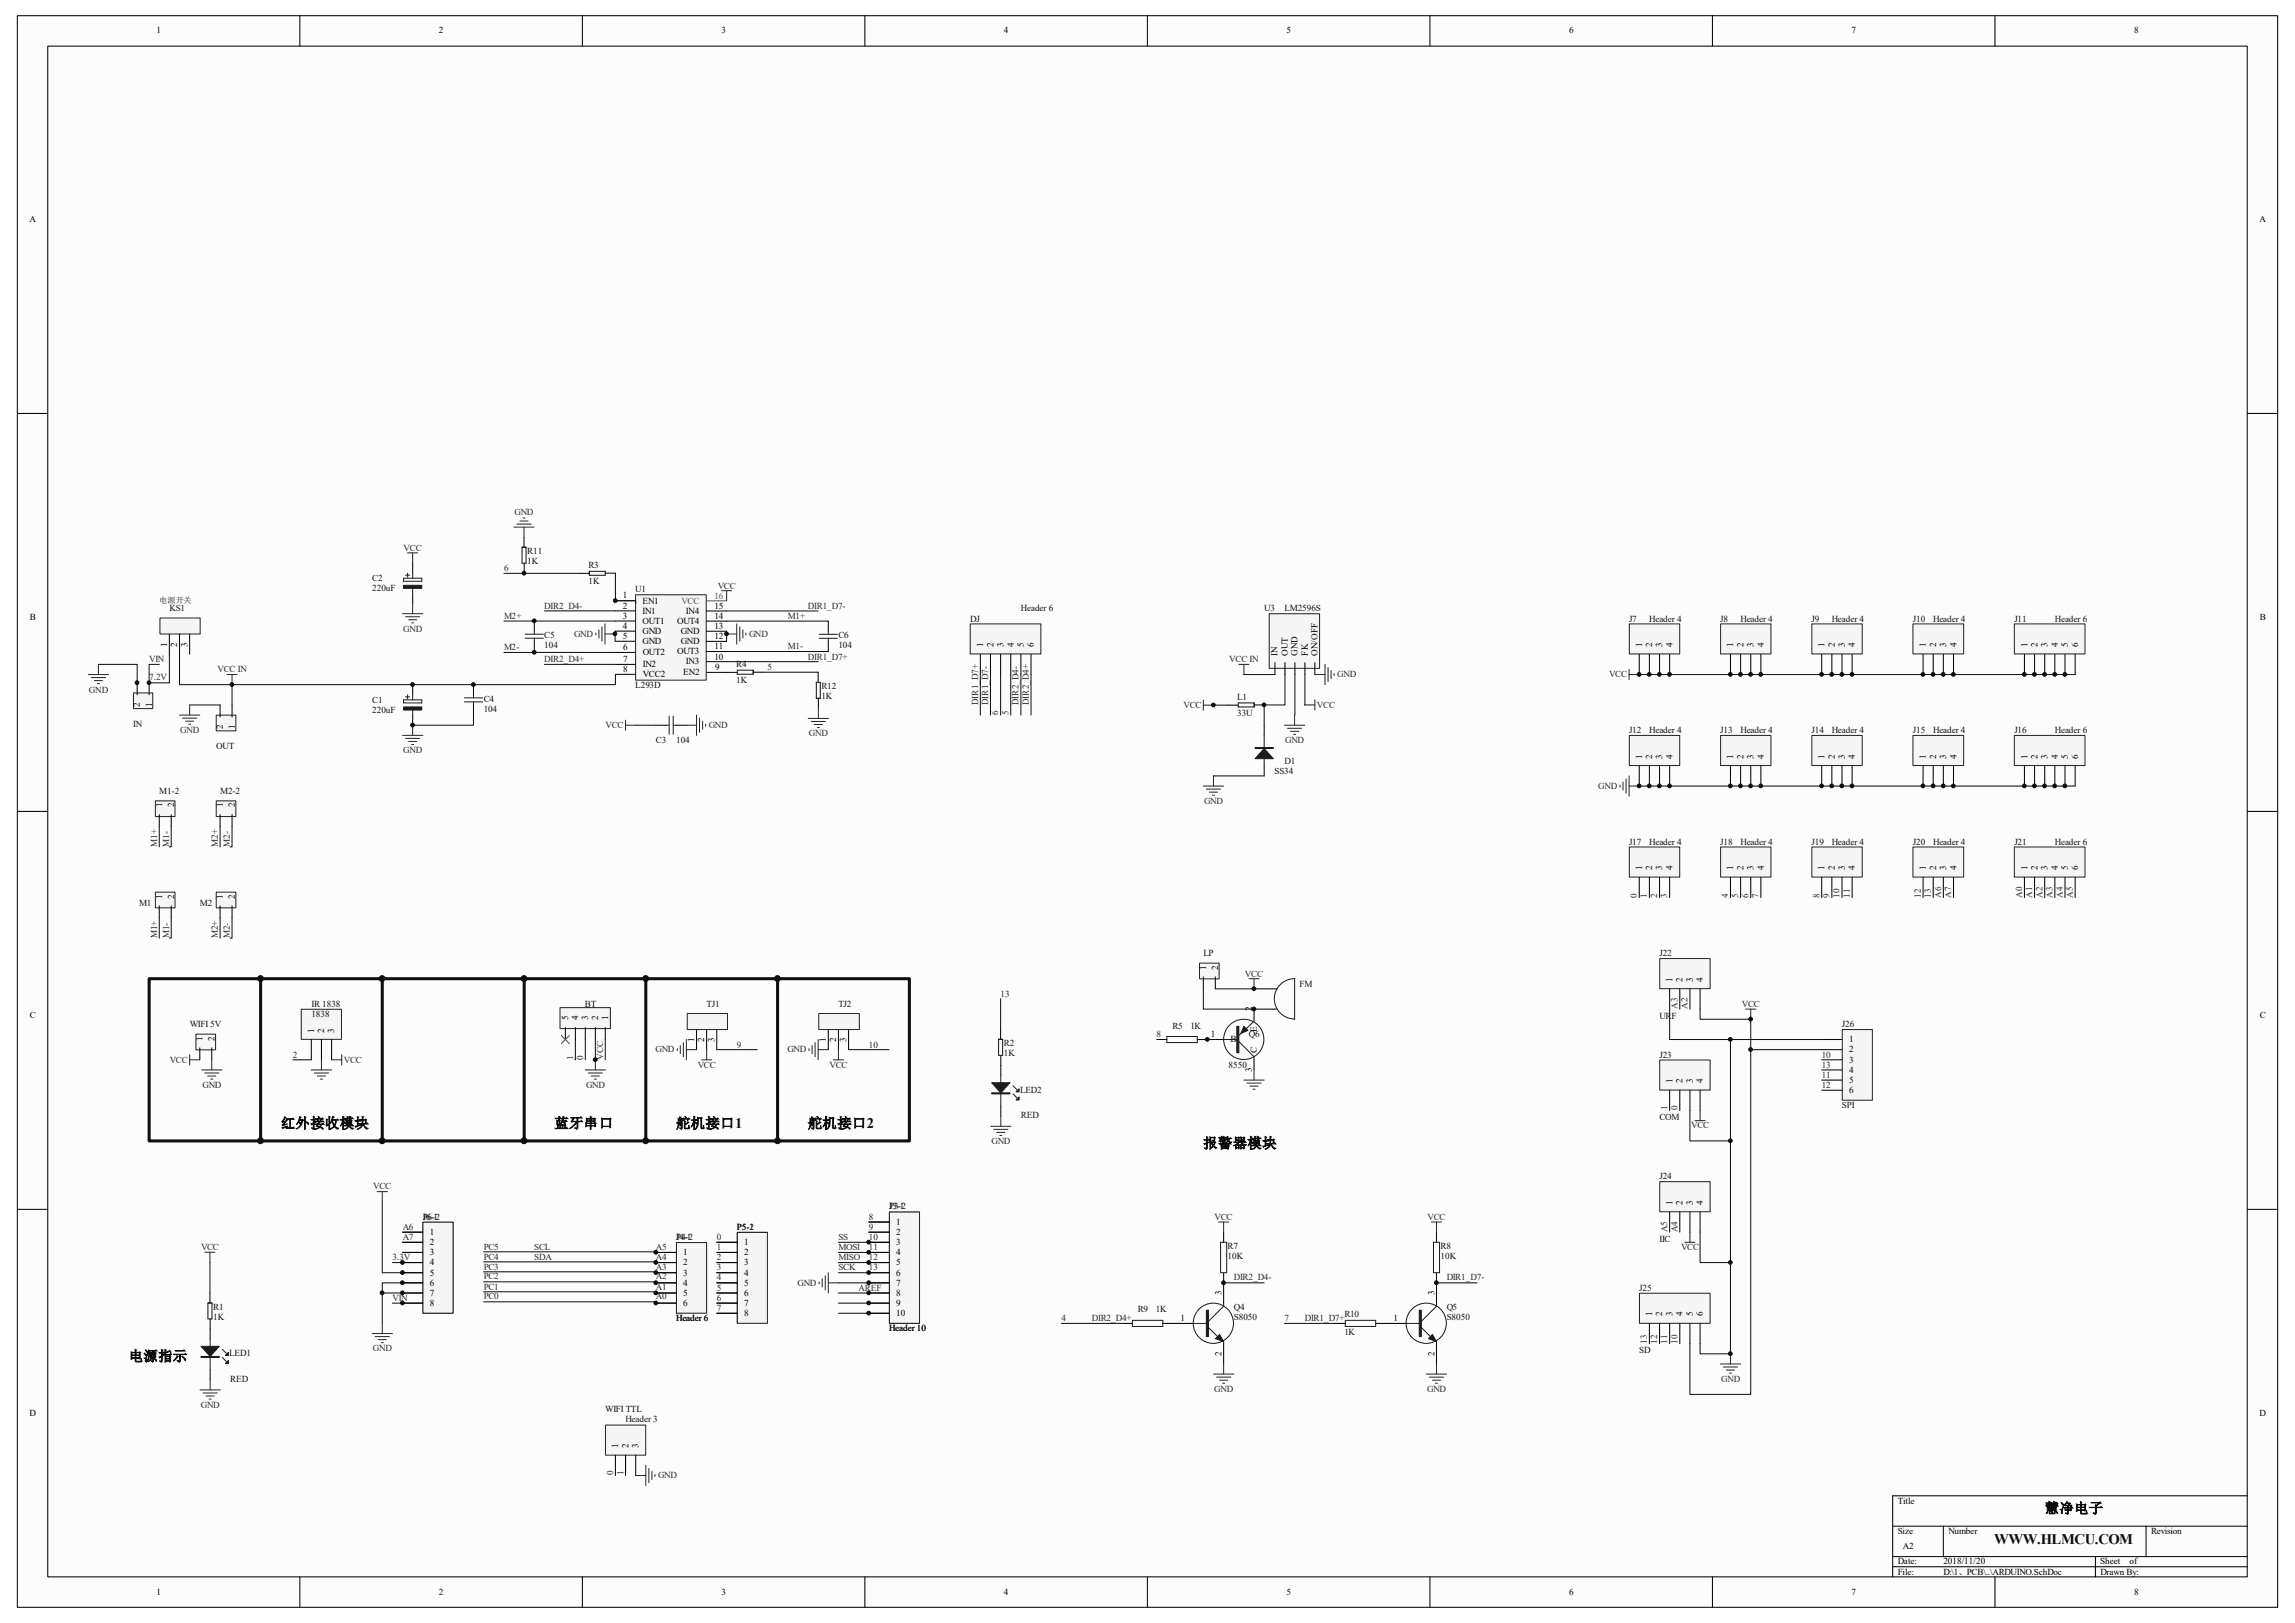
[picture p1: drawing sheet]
<svg xmlns="http://www.w3.org/2000/svg" width="297mm" height="210mm" viewBox="0 0 297 210" stroke-linecap="round" stroke-linejoin="round" font-family="sans-serif">
<defs><g id="words">
<text font-size="1.9" fill="#0e0e0e" x="258.1" y="199.7">WWW.HLMCU.COM</text>
<g font-size="1.8" fill="#0e0e0e">
<text x="36.4" y="146">红外接收模块</text>
<text x="71.8" y="146">蓝牙串口</text>
<text x="87.5" y="146">舵机接口1</text>
<text x="104.6" y="146">舵机接口2</text>
<text x="155.7" y="148.5">报警器模块</text>
<text x="16.7" y="176.1">电源指示</text>
<text x="264.6" y="195.8">慧净电子</text>
</g>
<g font-size="1.2">
<text x="20.2" y="4.3">1</text>
<text x="56.8" y="4.3">2</text>
<text x="93.4" y="4.3">3</text>
<text x="129.9" y="4.3">4</text>
<text x="166.5" y="4.3">5</text>
<text x="203.1" y="4.3">6</text>
<text x="239.6" y="4.3">7</text>
<text x="276.2" y="4.3">8</text>
<text x="3.8" y="28.8">A</text>
<text x="292.4" y="28.8">A</text>
<text x="80.6" y="77.4">1</text>
<text x="3.9" y="80.3">B</text>
<text x="21.6" y="83.7" transform="rotate(-90 21.6 83.7)">1</text>
<text x="22.9" y="83.7" transform="rotate(-90 22.9 83.7)">2</text>
<text x="24.3" y="83.7" transform="rotate(-90 24.3 83.7)">3</text>
<text x="80.6" y="80.1">3</text>
<text x="80.6" y="82.7">5</text>
<text x="80.6" y="81.4">4</text>
<text x="80.6" y="78.7">2</text>
<text x="83.1" y="78.1">EN1</text>
<text x="83.1" y="80.7">OUT1</text>
<text x="83.1" y="83.4">GND</text>
<text x="83.1" y="82">GND</text>
<text x="83.1" y="79.4">IN1</text>
<text x="87.6" y="80.7">OUT4</text>
<text x="88.1" y="83.4">GND</text>
<text x="88.1" y="82">GND</text>
<text x="88.8" y="79.4">IN4</text>
<text x="92.5" y="82.7">12</text>
<text x="92.5" y="81.4">13</text>
<text x="92.5" y="78.8">15</text>
<text x="92.5" y="80.1">14</text>
<text x="127.3" y="83.7" transform="rotate(-90 127.3 83.7)">1</text>
<text x="128.6" y="83.7" transform="rotate(-90 128.6 83.7)">2</text>
<text x="129.9" y="83.7" transform="rotate(-90 129.9 83.7)">3</text>
<text x="131.2" y="83.7" transform="rotate(-90 131.2 83.7)">4</text>
<text x="132.5" y="83.7" transform="rotate(-90 132.5 83.7)">5</text>
<text x="133.8" y="83.7" transform="rotate(-90 133.8 83.7)">6</text>
<text x="212.5" y="83.7" transform="rotate(-90 212.5 83.7)">1</text>
<text x="213.8" y="83.7" transform="rotate(-90 213.8 83.7)">2</text>
<text x="215.1" y="83.7" transform="rotate(-90 215.1 83.7)">3</text>
<text x="216.4" y="83.7" transform="rotate(-90 216.4 83.7)">4</text>
<text x="224.3" y="83.7" transform="rotate(-90 224.3 83.7)">1</text>
<text x="225.6" y="83.7" transform="rotate(-90 225.6 83.7)">2</text>
<text x="226.9" y="83.7" transform="rotate(-90 226.9 83.7)">3</text>
<text x="228.3" y="83.7" transform="rotate(-90 228.3 83.7)">4</text>
<text x="236.1" y="83.7" transform="rotate(-90 236.1 83.7)">1</text>
<text x="237.4" y="83.7" transform="rotate(-90 237.4 83.7)">2</text>
<text x="238.8" y="83.7" transform="rotate(-90 238.8 83.7)">3</text>
<text x="240.1" y="83.7" transform="rotate(-90 240.1 83.7)">4</text>
<text x="249.3" y="83.7" transform="rotate(-90 249.3 83.7)">1</text>
<text x="250.6" y="83.7" transform="rotate(-90 250.6 83.7)">2</text>
<text x="251.9" y="83.7" transform="rotate(-90 251.9 83.7)">3</text>
<text x="253.2" y="83.7" transform="rotate(-90 253.2 83.7)">4</text>
<text x="262.4" y="83.7" transform="rotate(-90 262.4 83.7)">1</text>
<text x="263.7" y="83.7" transform="rotate(-90 263.7 83.7)">2</text>
<text x="265" y="83.7" transform="rotate(-90 265 83.7)">3</text>
<text x="266.3" y="83.7" transform="rotate(-90 266.3 83.7)">4</text>
<text x="267.6" y="83.7" transform="rotate(-90 267.6 83.7)">5</text>
<text x="268.9" y="83.7" transform="rotate(-90 268.9 83.7)">6</text>
<text x="292.4" y="80.3">B</text>
<text x="80.6" y="84.1">6</text>
<text x="80.6" y="87">8</text>
<text x="80.6" y="85.7">7</text>
<text x="83.2" y="84.8">OUT2</text>
<text x="83.2" y="87.6">VCC2</text>
<text x="83.2" y="86.3">IN2</text>
<text x="87.6" y="84.7">OUT3</text>
<text x="88.4" y="87.4">EN2</text>
<text x="88.8" y="86">IN3</text>
<text x="92.5" y="84">11</text>
<text x="92.5" y="85.3">10</text>
<text x="92.5" y="86.7">9</text>
<text x="165.3" y="84.8" transform="rotate(-90 165.3 84.8)">IN</text>
<text x="166.7" y="84.8" transform="rotate(-90 166.7 84.8)">OUT</text>
<text x="167.9" y="84.8" transform="rotate(-90 167.9 84.8)">GND</text>
<text x="169.2" y="84.8" transform="rotate(-90 169.2 84.8)">FK</text>
<text x="170.5" y="84.8" transform="rotate(-90 170.5 84.8)">ON/OFF</text>
<text x="18.1" y="91.4" transform="rotate(-90 18.1 91.4)">2</text>
<text x="19.7" y="91.4" transform="rotate(-90 19.7 91.4)">1</text>
<text x="28.8" y="94.3" transform="rotate(-90 28.8 94.3)">2</text>
<text x="30.4" y="94.3" transform="rotate(-90 30.4 94.3)">1</text>
<text x="212.5" y="98.2" transform="rotate(-90 212.5 98.2)">1</text>
<text x="213.8" y="98.2" transform="rotate(-90 213.8 98.2)">2</text>
<text x="215.1" y="98.2" transform="rotate(-90 215.1 98.2)">3</text>
<text x="216.4" y="98.2" transform="rotate(-90 216.4 98.2)">4</text>
<text x="224.3" y="98.2" transform="rotate(-90 224.3 98.2)">1</text>
<text x="225.6" y="98.2" transform="rotate(-90 225.6 98.2)">2</text>
<text x="226.9" y="98.2" transform="rotate(-90 226.9 98.2)">3</text>
<text x="228.3" y="98.2" transform="rotate(-90 228.3 98.2)">4</text>
<text x="236.1" y="98.2" transform="rotate(-90 236.1 98.2)">1</text>
<text x="237.4" y="98.2" transform="rotate(-90 237.4 98.2)">2</text>
<text x="238.8" y="98.2" transform="rotate(-90 238.8 98.2)">3</text>
<text x="240.1" y="98.2" transform="rotate(-90 240.1 98.2)">4</text>
<text x="249.3" y="98.2" transform="rotate(-90 249.3 98.2)">1</text>
<text x="250.6" y="98.2" transform="rotate(-90 250.6 98.2)">2</text>
<text x="251.9" y="98.2" transform="rotate(-90 251.9 98.2)">3</text>
<text x="253.2" y="98.2" transform="rotate(-90 253.2 98.2)">4</text>
<text x="262.4" y="98.2" transform="rotate(-90 262.4 98.2)">1</text>
<text x="263.7" y="98.2" transform="rotate(-90 263.7 98.2)">2</text>
<text x="265" y="98.2" transform="rotate(-90 265 98.2)">3</text>
<text x="266.3" y="98.2" transform="rotate(-90 266.3 98.2)">4</text>
<text x="267.6" y="98.2" transform="rotate(-90 267.6 98.2)">5</text>
<text x="268.9" y="98.2" transform="rotate(-90 268.9 98.2)">6</text>
<text x="21" y="104.5" transform="rotate(-90 21 104.5)">1</text>
<text x="22.5" y="104.5" transform="rotate(-90 22.5 104.5)">2</text>
<text x="28.8" y="104.5" transform="rotate(-90 28.8 104.5)">1</text>
<text x="30.4" y="104.5" transform="rotate(-90 30.4 104.5)">2</text>
<text x="212.5" y="112.6" transform="rotate(-90 212.5 112.6)">1</text>
<text x="213.8" y="112.6" transform="rotate(-90 213.8 112.6)">2</text>
<text x="215.1" y="112.6" transform="rotate(-90 215.1 112.6)">3</text>
<text x="216.4" y="112.6" transform="rotate(-90 216.4 112.6)">4</text>
<text x="224.3" y="112.6" transform="rotate(-90 224.3 112.6)">1</text>
<text x="225.6" y="112.6" transform="rotate(-90 225.6 112.6)">2</text>
<text x="226.9" y="112.6" transform="rotate(-90 226.9 112.6)">3</text>
<text x="228.3" y="112.6" transform="rotate(-90 228.3 112.6)">4</text>
<text x="236.1" y="112.6" transform="rotate(-90 236.1 112.6)">1</text>
<text x="237.4" y="112.6" transform="rotate(-90 237.4 112.6)">2</text>
<text x="238.8" y="112.6" transform="rotate(-90 238.8 112.6)">3</text>
<text x="240.1" y="112.6" transform="rotate(-90 240.1 112.6)">4</text>
<text x="249.3" y="112.6" transform="rotate(-90 249.3 112.6)">1</text>
<text x="250.6" y="112.6" transform="rotate(-90 250.6 112.6)">2</text>
<text x="251.9" y="112.6" transform="rotate(-90 251.9 112.6)">3</text>
<text x="253.2" y="112.6" transform="rotate(-90 253.2 112.6)">4</text>
<text x="262.4" y="112.6" transform="rotate(-90 262.4 112.6)">1</text>
<text x="263.7" y="112.6" transform="rotate(-90 263.7 112.6)">2</text>
<text x="265" y="112.6" transform="rotate(-90 265 112.6)">3</text>
<text x="266.3" y="112.6" transform="rotate(-90 266.3 112.6)">4</text>
<text x="267.6" y="112.6" transform="rotate(-90 267.6 112.6)">5</text>
<text x="268.9" y="112.6" transform="rotate(-90 268.9 112.6)">6</text>
<text x="21" y="116.3" transform="rotate(-90 21 116.3)">1</text>
<text x="22.5" y="116.3" transform="rotate(-90 22.5 116.3)">2</text>
<text x="28.8" y="116.3" transform="rotate(-90 28.8 116.3)">1</text>
<text x="30.4" y="116.3" transform="rotate(-90 30.4 116.3)">2</text>
<text x="156.1" y="125.5" transform="rotate(-90 156.1 125.5)">1</text>
<text x="157.6" y="125.5" transform="rotate(-90 157.6 125.5)">2</text>
<text x="3.9" y="131.7">C</text>
<text x="162" y="130.9" transform="rotate(-90 162 130.9)">2</text>
<text x="216.4" y="127" transform="rotate(-90 216.4 127)">1</text>
<text x="217.8" y="127" transform="rotate(-90 217.8 127)">2</text>
<text x="219.1" y="127" transform="rotate(-90 219.1 127)">3</text>
<text x="220.4" y="127" transform="rotate(-90 220.4 127)">4</text>
<text x="292.4" y="131.7">C</text>
<text x="26.2" y="134.7" transform="rotate(-90 26.2 134.7)">1</text>
<text x="27.8" y="134.7" transform="rotate(-90 27.8 134.7)">2</text>
<text x="40.6" y="133.6" transform="rotate(-90 40.6 133.6)">1</text>
<text x="42" y="133.6" transform="rotate(-90 42 133.6)">2</text>
<text x="43.3" y="133.6" transform="rotate(-90 43.3 133.6)">3</text>
<text x="73.5" y="132" transform="rotate(-90 73.5 132)">5</text>
<text x="74.8" y="132" transform="rotate(-90 74.8 132)">4</text>
<text x="76.1" y="132" transform="rotate(-90 76.1 132)">3</text>
<text x="77.4" y="132" transform="rotate(-90 77.4 132)">2</text>
<text x="78.7" y="132" transform="rotate(-90 78.7 132)">1</text>
<text x="89.8" y="134.9" transform="rotate(-90 89.8 134.9)">1</text>
<text x="91.1" y="134.9" transform="rotate(-90 91.1 134.9)">2</text>
<text x="92.5" y="134.9" transform="rotate(-90 92.5 134.9)">3</text>
<text x="106.9" y="134.9" transform="rotate(-90 106.9 134.9)">1</text>
<text x="108.2" y="134.9" transform="rotate(-90 108.2 134.9)">2</text>
<text x="109.5" y="134.9" transform="rotate(-90 109.5 134.9)">3</text>
<text x="156.7" y="134.2">1</text>
<text x="159.3" y="134.9">B</text>
<text x="162.6" y="136.2" transform="rotate(-90 162.6 136.2)">C</text>
<text x="162.6" y="133.5" transform="rotate(-90 162.6 133.5)">E</text>
<text x="239.3" y="134.9">1</text>
<text x="239.3" y="136.2">2</text>
<text x="239.3" y="137.5">3</text>
<text x="162" y="138.8" transform="rotate(-90 162 138.8)">3</text>
<text x="216.4" y="140.2" transform="rotate(-90 216.4 140.2)">1</text>
<text x="217.8" y="140.2" transform="rotate(-90 217.8 140.2)">2</text>
<text x="219.1" y="140.2" transform="rotate(-90 219.1 140.2)">3</text>
<text x="220.4" y="140.2" transform="rotate(-90 220.4 140.2)">4</text>
<text x="239.3" y="138.8">4</text>
<text x="239.3" y="140.1">5</text>
<text x="239.3" y="141.4">6</text>
<text x="216.4" y="155.9" transform="rotate(-90 216.4 155.9)">1</text>
<text x="217.8" y="155.9" transform="rotate(-90 217.8 155.9)">2</text>
<text x="219.1" y="155.9" transform="rotate(-90 219.1 155.9)">3</text>
<text x="220.4" y="155.9" transform="rotate(-90 220.4 155.9)">4</text>
<text x="55.6" y="159.8">1</text>
<text x="55.6" y="161.1">2</text>
<text x="96.3" y="161.1">1</text>
<text x="116" y="158.5">1</text>
<text x="116" y="159.8">2</text>
<text x="116" y="161.1">3</text>
<text x="55.6" y="162.4">3</text>
<text x="55.6" y="163.7">4</text>
<text x="55.6" y="165.1">5</text>
<text x="55.6" y="166.4">6</text>
<text x="55.6" y="167.7">7</text>
<text x="88.4" y="162.4">1</text>
<text x="88.4" y="163.7">2</text>
<text x="88.4" y="165.1">3</text>
<text x="88.4" y="166.4">4</text>
<text x="88.4" y="167.7">5</text>
<text x="96.3" y="162.4">2</text>
<text x="96.3" y="163.7">3</text>
<text x="96.3" y="165.1">4</text>
<text x="96.3" y="166.4">5</text>
<text x="96.3" y="167.7">6</text>
<text x="116" y="162.4">4</text>
<text x="116" y="163.7">5</text>
<text x="116" y="165.1">6</text>
<text x="116" y="166.4">7</text>
<text x="116" y="167.7">8</text>
<text x="158.1" y="167.6" transform="rotate(-90 158.1 167.6)">3</text>
<text x="185.6" y="167.6" transform="rotate(-90 185.6 167.6)">3</text>
<text x="55.6" y="169">8</text>
<text x="88.4" y="169">6</text>
<text x="96.3" y="169">7</text>
<text x="96.3" y="170.3">8</text>
<text x="116" y="169">9</text>
<text x="116" y="170.3">10</text>
<text x="152.8" y="170.9">1</text>
<text x="180.3" y="170.9">1</text>
<text x="213.8" y="170.4" transform="rotate(-90 213.8 170.4)">1</text>
<text x="215.1" y="170.4" transform="rotate(-90 215.1 170.4)">2</text>
<text x="216.4" y="170.4" transform="rotate(-90 216.4 170.4)">3</text>
<text x="217.8" y="170.4" transform="rotate(-90 217.8 170.4)">4</text>
<text x="219.1" y="170.4" transform="rotate(-90 219.1 170.4)">5</text>
<text x="220.4" y="170.4" transform="rotate(-90 220.4 170.4)">6</text>
<text x="158.1" y="175.5" transform="rotate(-90 158.1 175.5)">2</text>
<text x="185.6" y="175.5" transform="rotate(-90 185.6 175.5)">2</text>
<text x="3.8" y="183.3">D</text>
<text x="292.4" y="183.3">D</text>
<text x="80" y="187.4" transform="rotate(-90 80 187.4)">1</text>
<text x="81.3" y="187.4" transform="rotate(-90 81.3 187.4)">2</text>
<text x="82.6" y="187.4" transform="rotate(-90 82.6 187.4)">3</text>
<text x="245.6" y="194.6">Title</text>
<text x="245.6" y="198.5">Size</text>
<text x="245.6" y="202.4">Date:</text>
<text x="245.6" y="203.8">File:</text>
<text x="246.3" y="200.5">A2</text>
<text x="251.5" y="202.4">2018/11/20</text>
<text x="251.5" y="203.8">D:\1、PCB\..\ARDUINO.SchDoc</text>
<text x="252.2" y="198.5">Number</text>
<text x="271.8" y="202.4">Sheet</text>
<text x="271.8" y="203.8">Drawn By:</text>
<text x="275.6" y="202.4">of</text>
<text x="278.4" y="198.5">Revision</text>
<text x="20.2" y="206.4">1</text>
<text x="56.8" y="206.4">2</text>
<text x="93.4" y="206.4">3</text>
<text x="129.9" y="206.4">4</text>
<text x="166.5" y="206.4">5</text>
<text x="203.1" y="206.4">6</text>
<text x="239.6" y="206.4">7</text>
<text x="276.2" y="206.4">8</text>
</g>
<g font-size="1.2" fill="#262626">
<text x="52.2" y="71.2">VCC</text>
<text x="66.6" y="66.6">GND</text>
<text x="65.2" y="73.9">6</text>
<text x="92.9" y="76.2">VCC</text>
<text x="52.2" y="81.7">GND</text>
<text x="65.2" y="80.1">M2+</text>
<text x="70.4" y="78.7">DIR2_D4-</text>
<text x="74.3" y="82.4">GND</text>
<text x="96.9" y="82.4">GND</text>
<text x="101.9" y="80.1">M1+</text>
<text x="104.6" y="78.8">DIR1_D7-</text>
<text x="11.5" y="89.6">GND</text>
<text x="19.3" y="88.1">7.2V</text>
<text x="19.3" y="85.7">VIN</text>
<text x="28.2" y="87">VCC IN</text>
<text x="65.2" y="84.1">M2-</text>
<text x="70.4" y="85.7">DIR2_D4+</text>
<text x="99.3" y="86.7">5</text>
<text x="101.9" y="84">M1-</text>
<text x="104.6" y="85.3">DIR1_D7+</text>
<text x="159.1" y="85.7">VCC IN</text>
<text x="173.1" y="87.6">GND</text>
<text x="208.2" y="87.6">VCC</text>
<text x="23.3" y="94.9">GND</text>
<text x="78.4" y="94.2">VCC</text>
<text x="91.7" y="94.2">GND</text>
<text x="104.7" y="95.3">GND</text>
<text x="126.6" y="91.2" transform="rotate(-90 126.6 91.2)">DIR1_D7+</text>
<text x="127.9" y="91.2" transform="rotate(-90 127.9 91.2)">DIR1_D7-</text>
<text x="129.2" y="92.5" transform="rotate(-90 129.2 92.5)">6</text>
<text x="130.5" y="92.5" transform="rotate(-90 130.5 92.5)">5</text>
<text x="131.8" y="91.2" transform="rotate(-90 131.8 91.2)">DIR2_D4-</text>
<text x="133.1" y="91.2" transform="rotate(-90 133.1 91.2)">DIR2_D4+</text>
<text x="153.2" y="91.6">VCC</text>
<text x="170.4" y="91.6">VCC</text>
<text x="52.2" y="97.5">GND</text>
<text x="166.3" y="96.2">GND</text>
<text x="155.8" y="104.1">GND</text>
<text x="206.8" y="102.1">GND</text>
<text x="20.3" y="109.6" transform="rotate(-90 20.3 109.6)">M1+</text>
<text x="21.9" y="109.6" transform="rotate(-90 21.9 109.6)">M1-</text>
<text x="28.2" y="109.6" transform="rotate(-90 28.2 109.6)">M2+</text>
<text x="29.8" y="109.6" transform="rotate(-90 29.8 109.6)">M2-</text>
<text x="211.8" y="116.2" transform="rotate(-90 211.8 116.2)">0</text>
<text x="213.1" y="116.2" transform="rotate(-90 213.1 116.2)">1</text>
<text x="214.5" y="116.2" transform="rotate(-90 214.5 116.2)">2</text>
<text x="215.8" y="116.2" transform="rotate(-90 215.8 116.2)">3</text>
<text x="223.6" y="116.2" transform="rotate(-90 223.6 116.2)">4</text>
<text x="225" y="116.2" transform="rotate(-90 225 116.2)">5</text>
<text x="226.3" y="116.2" transform="rotate(-90 226.3 116.2)">6</text>
<text x="227.6" y="116.2" transform="rotate(-90 227.6 116.2)">7</text>
<text x="235.5" y="116.2" transform="rotate(-90 235.5 116.2)">8</text>
<text x="236.8" y="116.2" transform="rotate(-90 236.8 116.2)">9</text>
<text x="238.1" y="116.2" transform="rotate(-90 238.1 116.2)">10</text>
<text x="239.4" y="116.2" transform="rotate(-90 239.4 116.2)">11</text>
<text x="248.6" y="116.2" transform="rotate(-90 248.6 116.2)">12</text>
<text x="249.9" y="116.2" transform="rotate(-90 249.9 116.2)">13</text>
<text x="251.2" y="116.2" transform="rotate(-90 251.2 116.2)">A6</text>
<text x="252.5" y="116.2" transform="rotate(-90 252.5 116.2)">A7</text>
<text x="261.7" y="116.2" transform="rotate(-90 261.7 116.2)">A0</text>
<text x="263" y="116.2" transform="rotate(-90 263 116.2)">A1</text>
<text x="264.3" y="116.2" transform="rotate(-90 264.3 116.2)">A2</text>
<text x="265.6" y="116.2" transform="rotate(-90 265.6 116.2)">A3</text>
<text x="266.9" y="116.2" transform="rotate(-90 266.9 116.2)">A4</text>
<text x="268.3" y="116.2" transform="rotate(-90 268.3 116.2)">A5</text>
<text x="20.3" y="121.4" transform="rotate(-90 20.3 121.4)">M1+</text>
<text x="21.9" y="121.4" transform="rotate(-90 21.9 121.4)">M1-</text>
<text x="28.2" y="121.4" transform="rotate(-90 28.2 121.4)">M2+</text>
<text x="29.8" y="121.4" transform="rotate(-90 29.8 121.4)">M2-</text>
<text x="129.5" y="128.9">13</text>
<text x="161.1" y="126.4">VCC</text>
<text x="217.1" y="130.6" transform="rotate(-90 217.1 130.6)">A3</text>
<text x="218.4" y="130.6" transform="rotate(-90 218.4 130.6)">A2</text>
<text x="225.4" y="130.3">VCC</text>
<text x="22" y="137.5">VCC</text>
<text x="37.9" y="136.9">2</text>
<text x="44.5" y="137.5">VCC</text>
<text x="74.2" y="137.2" transform="rotate(-90 74.2 137.2)">1</text>
<text x="75.5" y="137.2" transform="rotate(-90 75.5 137.2)">0</text>
<text x="78.1" y="137.2" transform="rotate(-90 78.1 137.2)">VCC</text>
<text x="84.8" y="136.2">GND</text>
<text x="95.4" y="135.6">9</text>
<text x="101.9" y="136.2">GND</text>
<text x="112.4" y="135.6">10</text>
<text x="149.7" y="134.2">8</text>
<text x="235.8" y="136.9">10</text>
<text x="26.2" y="140.8">GND</text>
<text x="75.9" y="140.8">GND</text>
<text x="90.3" y="138.2">VCC</text>
<text x="107.4" y="138.2">VCC</text>
<text x="215.8" y="143.7" transform="rotate(-90 215.8 143.7)">1</text>
<text x="217.1" y="143.7" transform="rotate(-90 217.1 143.7)">0</text>
<text x="235.8" y="139.5">11</text>
<text x="235.8" y="140.8">12</text>
<text x="235.8" y="138.2">13</text>
<text x="128.3" y="148.1">GND</text>
<text x="218.9" y="146">VCC</text>
<text x="48.3" y="153.9">VCC</text>
<text x="26" y="161.8">VCC</text>
<text x="52.1" y="159.1">A6</text>
<text x="52.1" y="160.4">A7</text>
<text x="62.6" y="161.7">PC5</text>
<text x="69.1" y="161.7">SCL</text>
<text x="84.9" y="161.8">A5</text>
<text x="92.8" y="160.4">0</text>
<text x="92.8" y="161.8">1</text>
<text x="108.5" y="161.8">MOSI</text>
<text x="108.5" y="160.4">SS</text>
<text x="112.4" y="157.8">8</text>
<text x="112.4" y="159.1">9</text>
<text x="112.4" y="160.4">10</text>
<text x="112.4" y="161.8">11</text>
<text x="157.2" y="157.8">VCC</text>
<text x="184.7" y="157.8">VCC</text>
<text x="215.8" y="159.4" transform="rotate(-90 215.8 159.4)">A5</text>
<text x="217.1" y="159.4" transform="rotate(-90 217.1 159.4)">A4</text>
<text x="217.6" y="161.8">VCC</text>
<text x="50.8" y="163.1">3.3V</text>
<text x="62.6" y="166.9">PC1</text>
<text x="62.6" y="165.6">PC2</text>
<text x="62.6" y="164.3">PC3</text>
<text x="62.6" y="163">PC4</text>
<text x="69.1" y="163">SDA</text>
<text x="84.9" y="166.9">A1</text>
<text x="84.9" y="165.6">A2</text>
<text x="84.9" y="164.3">A3</text>
<text x="84.9" y="163">A4</text>
<text x="92.8" y="163.1">2</text>
<text x="92.8" y="164.4">3</text>
<text x="92.8" y="165.7">4</text>
<text x="92.8" y="167">5</text>
<text x="103.2" y="166.4">GND</text>
<text x="108.5" y="164.4">SCK</text>
<text x="108.5" y="163.1">MISO</text>
<text x="111.1" y="167">AREF</text>
<text x="112.4" y="163.1">12</text>
<text x="112.4" y="164.4">13</text>
<text x="159.7" y="165.7">DIR2_D4-</text>
<text x="187.2" y="165.7">DIR1_D7-</text>
<text x="50.8" y="168.3">VIN</text>
<text x="62.6" y="168.1">PC0</text>
<text x="84.9" y="168.1">A0</text>
<text x="92.8" y="168.3">6</text>
<text x="92.8" y="169.6">7</text>
<text x="137.4" y="170.9">4</text>
<text x="141.3" y="170.9">DIR2_D4+</text>
<text x="166.2" y="170.9">7</text>
<text x="168.9" y="170.9">DIR1_D7+</text>
<text x="213.1" y="173.9" transform="rotate(-90 213.1 173.9)">13</text>
<text x="214.5" y="173.9" transform="rotate(-90 214.5 173.9)">12</text>
<text x="215.8" y="173.9" transform="rotate(-90 215.8 173.9)">11</text>
<text x="217.1" y="173.9" transform="rotate(-90 217.1 173.9)">10</text>
<text x="48.3" y="174.9">GND</text>
<text x="222.8" y="178.8">GND</text>
<text x="26" y="182.2">GND</text>
<text x="157.1" y="180.1">GND</text>
<text x="184.7" y="180.1">GND</text>
<text x="79.4" y="190.9" transform="rotate(-90 79.4 190.9)">0</text>
<text x="80.7" y="190.9" transform="rotate(-90 80.7 190.9)">1</text>
<text x="85.2" y="191.3">GND</text>
</g>
<g font-size="1.2" fill="#0e0e0e">
<text x="68.2" y="71.7">R11</text>
<text x="48.2" y="75.2">C2</text>
<text x="48.2" y="76.5">220uF</text>
<text x="68.2" y="73">1K</text>
<text x="76.2" y="73.5">R3</text>
<text x="76.2" y="75.6">1K</text>
<text x="82.2" y="76.6">U1</text>
<text x="21.9" y="79.1">KS1</text>
<text x="70.4" y="82.5">C5</text>
<text x="70.4" y="83.9">104</text>
<text x="108.5" y="82.5">C6</text>
<text x="108.5" y="83.9">104</text>
<text x="125.6" y="80.4">DJ</text>
<text x="132.1" y="79.1">Header 6</text>
<text x="163.6" y="79.1">U3</text>
<text x="166.2" y="79.1">LM2596S</text>
<text x="210.8" y="80.4">J7</text>
<text x="213.4" y="80.4">Header 4</text>
<text x="222.6" y="80.4">J8</text>
<text x="225.3" y="80.4">Header 4</text>
<text x="234.4" y="80.4">J9</text>
<text x="237.1" y="80.4">Header 4</text>
<text x="247.6" y="80.4">J10</text>
<text x="250.2" y="80.4">Header 4</text>
<text x="260.7" y="80.4">J11</text>
<text x="265.9" y="80.4">Header 6</text>
<text x="82.2" y="89.1">L293D</text>
<text x="95.3" y="86.3">R4</text>
<text x="95.3" y="88.4">1K</text>
<text x="106.3" y="89.2">R12</text>
<text x="17.2" y="94.1">IN</text>
<text x="48.2" y="90.9">C1</text>
<text x="48.2" y="92.2">220uF</text>
<text x="62.6" y="90.8">C4</text>
<text x="62.6" y="92.1">104</text>
<text x="106.3" y="90.5">1K</text>
<text x="160.1" y="90.6">L1</text>
<text x="160.1" y="92.7">33U</text>
<text x="210.8" y="94.9">J12</text>
<text x="213.4" y="94.9">Header 4</text>
<text x="222.6" y="94.9">J13</text>
<text x="225.3" y="94.9">Header 4</text>
<text x="234.4" y="94.9">J14</text>
<text x="237.1" y="94.9">Header 4</text>
<text x="247.6" y="94.9">J15</text>
<text x="250.2" y="94.9">Header 4</text>
<text x="260.7" y="94.9">J16</text>
<text x="265.9" y="94.9">Header 6</text>
<text x="28" y="96.9">OUT</text>
<text x="84.9" y="96.2">C3</text>
<text x="87.5" y="96.2">104</text>
<text x="164.9" y="100.1">SS34</text>
<text x="166.2" y="98.8">D1</text>
<text x="20.6" y="102.7">M1-2</text>
<text x="28.5" y="102.7">M2-2</text>
<text x="210.8" y="109.3">J17</text>
<text x="213.4" y="109.3">Header 4</text>
<text x="222.6" y="109.3">J18</text>
<text x="225.3" y="109.3">Header 4</text>
<text x="234.4" y="109.3">J19</text>
<text x="237.1" y="109.3">Header 4</text>
<text x="247.6" y="109.3">J20</text>
<text x="250.2" y="109.3">Header 4</text>
<text x="260.7" y="109.3">J21</text>
<text x="265.9" y="109.3">Header 6</text>
<text x="18" y="117.2">M1</text>
<text x="25.9" y="117.2">M2</text>
<text x="155.7" y="123.7">LP</text>
<text x="214.8" y="123.7">J22</text>
<text x="40.3" y="131.6">1838</text>
<text x="40.3" y="130.3">IR 1838</text>
<text x="75.7" y="130.3">BT</text>
<text x="91.4" y="130.3">TJ1</text>
<text x="108.5" y="130.3">TJ2</text>
<text x="168.2" y="127.7">FM</text>
<text x="214.8" y="131.9">URF</text>
<text x="24.6" y="132.9">WIFI 5V</text>
<text x="129.9" y="135.4">R2</text>
<text x="129.9" y="136.7">1K</text>
<text x="151.7" y="133.1">R5</text>
<text x="154.1" y="133.1">1K</text>
<text x="161.6" y="134.2">Q6</text>
<text x="214.8" y="136.9">J23</text>
<text x="238.4" y="132.9">J26</text>
<text x="132" y="141.4">LED2</text>
<text x="159" y="138.2">8550</text>
<text x="238.4" y="143.4">SPI</text>
<text x="132.1" y="144.7">RED</text>
<text x="214.8" y="145">COM</text>
<text x="214.8" y="152.6">J24</text>
<text x="54.7" y="157.8">P6-2</text>
<text x="54.7" y="157.8">J6-1</text>
<text x="87.5" y="160.4">P4-2</text>
<text x="87.5" y="160.4">J4-1</text>
<text x="95.4" y="159.1">P5-2</text>
<text x="95.4" y="159.1">P5-1</text>
<text x="115.1" y="156.5">P3-2</text>
<text x="115.1" y="156.5">J3-1</text>
<text x="158.9" y="161.6">R7</text>
<text x="186.4" y="161.6">R8</text>
<text x="214.8" y="160.7">IIC</text>
<text x="158.9" y="162.9">10K</text>
<text x="186.4" y="162.9">10K</text>
<text x="212.1" y="167">J25</text>
<text x="27.6" y="169.5">R1</text>
<text x="27.6" y="170.8">1K</text>
<text x="87.5" y="170.9">Header 6</text>
<text x="115.1" y="172.3">Header 10</text>
<text x="147.2" y="169.8">R9</text>
<text x="149.6" y="169.8">1K</text>
<text x="159.7" y="169.5">Q4</text>
<text x="159.7" y="170.8">S8050</text>
<text x="174" y="170.4">R10</text>
<text x="174" y="172.8">1K</text>
<text x="187.2" y="169.5">Q5</text>
<text x="187.2" y="170.8">S8050</text>
<text x="29.7" y="175.5">LED1</text>
<text x="29.8" y="178.8">RED</text>
<text x="212.1" y="175.1">SD</text>
<text x="78.3" y="182.8">WIFI TTL</text>
<text x="80.9" y="184.1">Header 3</text>
</g>
<g font-size="1.2" fill="#535353">
<text x="92.5" y="77.5">16</text>
<text x="88.2" y="78.1">VCC</text>
</g>
<text font-size="1" fill="#0e0e0e" x="20.6" y="78">电源开关</text>
</g></defs>
<path d="M2.3 2.1h292.5v205.9h-292.5z" fill="#fcfcfc"/>
<path d="M2.2 2h292.6v206h-292.6z" fill="none" stroke="#000" stroke-width=".13"/>
<path d="M6.2 6h284.6v198h-284.6z" fill="#fcfcfc"/>
<g fill="none" stroke="#000" stroke-width=".13">
<path d="M6.2 6h284.6v198h-284.6zM38.8 2v3.9M75.4 2v3.9M111.9 2v3.9M148.5 2v3.9M185.1 2v3.9M221.6 2v3.9M258.2 2v3.9M2.2 53.5h4M290.9 53.5h3.9M2.2 105h4M290.9 105h3.9"/>
<path d="M2.2 156.5h4M290.9 156.5h3.9M27.2 167.3v1.3M27.2 170.7v2.6M27.2 177.2v1.3M244.9 197.5h46M251.5 197.5v3.9M277.7 197.5v3.9M290.9 193.6h-46v10.4M38.8 204v4M75.4 204v4M111.9 204v4"/>
<path d="M148.5 204v4M185.1 204v4M221.6 204v4M244.9 201.4h46M244.9 202.7h46M258.2 204v4M271.2 201.4v2.6"/>
</g>
<path d="M26.9 168.6h.5M26.9 170.7h.6M27.2 173.3v3.9M28.8 175.7l.5 .5M28.8 174.6l.5 .5" fill="none" stroke="#1c1c1c" stroke-width=".13"/>
<g fill="#1c1c1c" stroke="#1c1c1c" stroke-width=".13">
<path d="M26 174.2h2.4l-1.2 1.3z"/>
<path d="M29.2 176.4l.4-.3v.3z"/>
<path d="M29.2 175.4l.4-.4v.4z"/>
<path d="M26 175.5h2.4v.2h-2.4z" fill-rule="evenodd"/>
</g>
<path d="M26.9 170.7v-2.1h.5v2.1" fill="none" stroke="#131313" stroke-width=".13"/>
<path d="M54.8 158.2h3.8v11.7h-3.8z" fill="#f5f5f5"/>
<path d="M54.7 158.2h3.9v11.7h-3.9z" fill="none" stroke="#262626" stroke-width=".13"/>
<path d="M52.1 159.4h2.6M52.1 160.8h2.6M52.1 162.1h2.6M52.1 163.4h2.6M52.1 164.7h2.6M52.1 166h2.6M52.1 167.3h2.6M52.1 168.6h2.6" fill="none" stroke="#000" stroke-width=".13"/>
<path d="M95.5 159.5h3.8v11.7h-3.8z" fill="#f5f5f5"/>
<g fill="none" stroke="#262626" stroke-width=".13">
<path d="M48.8 154.2h1.3M49.5 154.2v1.3M95.4 159.5h3.9v11.7h-3.9zM25.9 179.9h2.6M26.5 162h1.3M27.2 162v1.4M27.2 178.5v1.4M48.2 172.6h2.6M48.6 173h1.8M48.9 173.3h1.1M49.3 173.7h.3M49.5 171.2v1.4"/>
<path d="M26.3 180.3h1.8M26.7 180.6h1M27.1 181h.2"/>
</g>
<path d="M92.8 160.8h2.6M92.8 162.1h2.6M92.8 163.4h2.6M92.8 164.7h2.6M92.8 166h2.6M92.8 167.3h2.6M92.8 168.6h2.6M92.8 169.9h2.6" fill="none" stroke="#000" stroke-width=".13"/>
<path d="M49.5 155.5v9.2h2.6M27.2 163.4v3.9M49.5 167.3v3.9M50.8 163.4h1.3M50.8 168.6h1.3M52.1 166h-2.6v1.3h2.6" fill="none" stroke="#0e0e0e" stroke-width=".13"/>
<path d="M87.6 160.8h3.8v9.1h-3.8z" fill="#f5f5f5"/>
<path d="M87.5 160.8h3.9v9.1h-3.9z" fill="none" stroke="#262626" stroke-width=".13"/>
<path d="M84.9 162.1h2.6M84.9 163.4h2.6M84.9 164.7h2.6M84.9 166h2.6M84.9 167.3h2.6M84.9 168.6h2.6" fill="none" stroke="#000" stroke-width=".13"/>
<path d="M62.6 162h22.3v.1M62.6 163.3h22.3v.1M62.6 164.6h22.3v.1M62.6 165.9h22.3v.1M62.6 167.2h22.3v.1M62.6 168.5h22.3v.1" fill="none" stroke="#0e0e0e" stroke-width=".13"/>
<path d="M115.1 156.9h3.9v14.3h-3.9z" fill="#f5f5f5"/>
<path d="M115.1 156.8h3.9v14.4h-3.9zM106 165.9v.2M106.4 165.5v1M106.8 165.1v1.8M107.2 164.7v2.6M107.2 166h1.3" fill="none" stroke="#262626" stroke-width=".13"/>
<path d="M112.4 158.1h2.7M112.4 159.4h2.7M112.4 160.8h2.7M112.4 162.1h2.7M112.4 163.4h2.7M112.4 164.7h2.7M112.4 166h2.7M112.4 167.3h2.7M112.4 168.6h2.7M112.4 169.9h2.7" fill="none" stroke="#000" stroke-width=".13"/>
<path d="M108.5 167.3h3.9M108.5 168.6h3.9M108.5 169.9h3.9M108.5 166h3.9M108.5 164.7h3.9M108.5 163.4h3.9M108.5 162.1h3.9M108.5 160.8h3.9" fill="none" stroke="#0e0e0e" stroke-width=".13"/>
<path d="M54.8 158.2h3.8v11.7h-3.8z" fill="#f5f5f5"/>
<path d="M54.7 158.2h3.9v11.7h-3.9z" fill="none" stroke="#262626" stroke-width=".13"/>
<path d="M52.1 159.4h2.6M52.1 160.8h2.6M52.1 162.1h2.6M52.1 163.4h2.6M52.1 164.7h2.6M52.1 166h2.6M52.1 167.3h2.6M52.1 168.6h2.6" fill="none" stroke="#000" stroke-width=".13"/>
<path d="M115.1 156.9h3.9v14.3h-3.9z" fill="#f5f5f5"/>
<path d="M115.1 156.8h3.9v14.4h-3.9z" fill="none" stroke="#262626" stroke-width=".13"/>
<path d="M112.4 158.1h2.7M112.4 159.4h2.7M112.4 160.8h2.7M112.4 162.1h2.7M112.4 163.4h2.7M112.4 164.7h2.7M112.4 166h2.7M112.4 167.3h2.7M112.4 168.6h2.7M112.4 169.9h2.7" fill="none" stroke="#000" stroke-width=".13"/>
<path d="M87.6 160.8h3.8v9.1h-3.8z" fill="#f5f5f5"/>
<path d="M87.5 160.8h3.9v9.1h-3.9z" fill="none" stroke="#262626" stroke-width=".13"/>
<path d="M84.9 162.1h2.6M84.9 163.4h2.6M84.9 164.7h2.6M84.9 166h2.6M84.9 167.3h2.6M84.9 168.6h2.6" fill="none" stroke="#000" stroke-width=".13"/>
<path d="M20.7 80h5.2v2h-5.2z" fill="#f5f5f5"/>
<path d="M20.7 80h5.2v2h-5.2zM52.7 71.5h1.4M53.4 71.5v1.4" fill="none" stroke="#262626" stroke-width=".13"/>
<path d="M21.9 82.1v2.6M23.2 82.1v2.6M24.5 82.1v2.6" fill="none" stroke="#000" stroke-width=".13"/>
<path d="M82.3 77h9.1v11h-9.1z" fill="#f5f5f5"/>
<g fill="none" stroke="#262626" stroke-width=".13">
<path d="M52.1 79.4h2.6M52.5 79.8h1.8M53.4 78.1v1.3M82.3 77h9.1v11h-9.1zM93.4 76.4h1.3M94 76.4v1.3M11.4 87.3h2.6M11.8 87.7h1.9M12.2 88.1h1.1M12.6 88.5h.3M12.7 86v1.3M52.9 80.2h1"/>
<path d="M53.3 80.6h.2M77.1 81.9v.3M77.5 81.5v1.1M77.9 81.1v1.9M78.3 82h1.3M78.3 80.7v2.6M94 82h1.3M95.3 80.7v2.6M95.7 81.1v1.9M96.1 81.5v1.1M96.5 81.9v.3"/>
</g>
<g fill="none" stroke="#000" stroke-width=".13">
<path d="M53.4 72.9v1.3M53.4 76.8v1.3M75 74.2h1.3M78.3 74.2h1.3M79.6 77.7h2.6M79.6 79h2.6M91.4 79.1h2.6M79.6 80.4h2.6M79.6 83h2.6M79.6 81.7h2.6M79.6 84.4h2.7M79.6 87.3h2.7"/>
<path d="M79.6 86h2.7M91.4 80.4h2.6M91.4 83h2.6M91.4 84.3h2.6M91.4 81.7h2.6M91.4 85.6h2.6M91.5 87h3.9M97.5 87h1.3"/>
</g>
<path d="M91.4 77.7h2.6" fill="none" stroke="#535353" stroke-width=".13"/>
<path d="M52.2 74.8h2.4v.4h-2.4zM52.5 74.4h.5M52.7 74.2v.5M53.4 74.2v.6M53.4 75.7v1.1M76.3 73.9v.5M78.3 73.9v.5M95.4 86.7v.6M97.5 86.7v.5" fill="none" stroke="#1c1c1c" stroke-width=".13"/>
<path d="M78.3 73.9h-2v.5h2M95.4 86.7h2.1v.5h-2.1" fill="none" stroke="#131313" stroke-width=".13"/>
<path d="M70.5 79h9.1M94 79.1h11.9M70.5 86h9.1M79.6 81.7v1.3M94 85.6h11.9M94 81.7v1.3M98.8 87h7.1" fill="none" stroke="#0e0e0e" stroke-width=".13"/>
<path d="M52.2 75.7h2.4v.4h-2.4z" fill-rule="evenodd" fill="#1c1c1c" stroke="#1c1c1c" stroke-width=".13"/>
<path d="M20.2 115.5h2.4v2h-2.4z" fill="#f5f5f5"/>
<path d="M20.1 115.4h2.5v2.1h-2.5z" fill="none" stroke="#262626" stroke-width=".13"/>
<path d="M20.6 117.2v1.6M22.2 117.2v1.6" fill="none" stroke="#000" stroke-width=".13"/>
<path d="M28 115.5h2.5v2h-2.5z" fill="#f5f5f5"/>
<g fill="none" stroke="#262626" stroke-width=".13">
<path d="M81 93.8h1.3M81 93.2v1.3M88.8 93.8h1.3M90.1 92.5v2.7M90.5 92.9v1.9M90.9 93.3v1.1M91.3 93.7v.3M28 115.4h2.5v2.1h-2.5zM40.3 138.5h2.6M40.7 138.8h1.8M41.1 139.2h1M41.5 139.6h.2"/>
<path d="M41.6 137.1v1.4"/>
</g>
<path d="M84.9 93.8h1.3M87.5 93.8h1.3M28.5 117.2v1.6M30 117.2v1.6" fill="none" stroke="#000" stroke-width=".13"/>
<path d="M65.2 74.2h9.8M79.6 77.7h2.7v.4M79.6 74.2v3.5M65.2 80.4h14.4M82.3 93.8h2.6M94 80.4h13.2M94 84.3h13.2M20.6 118.8v2.6M22.2 118.8v2.6h-.3M28.5 118.8v2.6M30 118.8v2.6h-.2" fill="none" stroke="#0e0e0e" stroke-width=".13"/>
<path d="M86.2 93.8h.4M86.6 92.7v2.3M87.1 93.8h.4M87.1 92.7v2.3" fill="none" stroke="#1c1c1c" stroke-width=".13"/>
<path d="M39 130.6h5.2v3.9h-5.2z" fill="#f5f5f5"/>
<path d="M39 130.6h5.2v3.9h-5.2zM42.9 137.1h1.3M44.2 136.5v1.3" fill="none" stroke="#262626" stroke-width=".13"/>
<path d="M40.3 134.5v2.6M41.6 134.5v2.6M42.9 134.5v2.6" fill="none" stroke="#000" stroke-width=".13"/>
<path d="M89 131.2h5.1v2h-5.1z" fill="#f5f5f5"/>
<path d="M87.6 135.7v.3M88 135.3v1.1M88.4 134.9v1.8M88.8 134.5v2.6M88.8 135.8h1.3M88.9 131.1h5.2v2.1h-5.2zM90.8 137.1h1.3M91.5 135.8v1.3" fill="none" stroke="#262626" stroke-width=".13"/>
<path d="M90.1 133.2v2.6M91.5 133.2v2.6M92.8 133.2v2.6" fill="none" stroke="#000" stroke-width=".13"/>
<path d="M37.9 137.1h2.4M92.8 135.8h5.2" fill="none" stroke="#0e0e0e" stroke-width=".13"/>
<path d="M33.7 126.6v21M49.5 126.6v21M67.8 126.6v21M83.6 126.6v21h-64.3v-21h98.4v21h-34.1M100.6 126.6v21" fill="none" stroke="#0e0e0e" stroke-width=".39"/>
<path d="M72.5 130.4h6.5v2.7h-6.5z" fill="#f5f5f5"/>
<path d="M72.5 130.4h6.5v2.7h-6.5zM75.7 138.5h2.7M76.1 138.8h1.9M76.5 139.2h1.1M76.9 139.6h.3M77 137.1v1.4" fill="none" stroke="#262626" stroke-width=".13"/>
<path d="M73.2 133v1.5M74.5 133v1.5M75.7 133v1.5M77 133v1.5M78.3 133v1.5" fill="none" stroke="#000" stroke-width=".13"/>
<path d="M74.5 134.5l-.1 2.6M75.7 134.5v2.6M77 134.5v2.6M78.3 134.5v2.6" fill="none" stroke="#0e0e0e" stroke-width=".13"/>
<path d="M72.6 134l1.1 1M73.7 134l-1.1 1" fill="none" stroke="#4c4c4c" stroke-width=".13"/>
<path d="M25.4 133.9h2.5v1.9h-2.5z" fill="#f5f5f5"/>
<path d="M24.5 136.5v1.3M24.5 137.1h1.4M25.4 133.8h2.5v2h-2.5zM26.1 138.5h2.6M26.5 138.8h1.8M26.9 139.2h1M27.3 139.6h.2M27.4 137.1v1.4" fill="none" stroke="#262626" stroke-width=".13"/>
<path d="M25.9 135.6v1.5M27.4 135.6v1.5" fill="none" stroke="#000" stroke-width=".13"/>
<path d="M106 131.2h5.2v2h-5.2z" fill="#f5f5f5"/>
<path d="M104.7 135.7v.3M105.1 135.3v1.1M105.5 134.9v1.8M105.9 134.5v2.6M105.9 135.8h1.3M106 131.1h5.2v2.1h-5.2zM107.8 137.1h1.4M108.5 135.8v1.3" fill="none" stroke="#262626" stroke-width=".13"/>
<path d="M107.2 133.2v2.6M108.5 133.2v2.6M109.8 133.2v2.6" fill="none" stroke="#000" stroke-width=".13"/>
<path d="M109.8 135.8h5.3" fill="none" stroke="#0e0e0e" stroke-width=".13"/>
<path d="M78.4 184.4h5.2v3.9h-5.2z" fill="#f5f5f5"/>
<path d="M155.7 101.7h2.7M156.1 102.1h1.9M156.5 102.5h1.1M156.9 102.9h.3M157 100.4v1.3M78.4 184.4h5.2v3.9h-5.2zM82.3 190.9h1.3M83.6 189.6v2.6M84 190v1.8M84.4 190.4v1.1M84.8 190.8v.3" fill="none" stroke="#262626" stroke-width=".13"/>
<path d="M79.6 188.3v2.6M81 188.3v2.6M82.3 188.3v2.6" fill="none" stroke="#000" stroke-width=".13"/>
<path d="M164.3 79.5h6.5v7h-6.5z" fill="#f5f5f5"/>
<g fill="none" stroke="#262626" stroke-width=".13">
<path d="M164.3 79.4h6.5v7.1h-6.5zM29.4 87.3h1.3M30 87.3v1.3M52.1 95.2h2.6M52.5 95.5h1.8M52.9 95.9h1M53.3 96.3h.2M53.4 93.8v1.4M155.7 90.6v1.3M155.7 91.2h1.3M160.3 86h1.3M161 86v1.3"/>
<path d="M166.2 93.8h2.7M166.6 94.2h1.9M167 94.6h1.1M167.4 95h.3M167.5 92.5v1.3M168.9 91.2h1.3M170.2 90.6v1.3M170.2 87.3h1.3M171.5 86v2.6M171.9 86.4v1.8M172.3 86.8v1M172.7 87.2v.2"/>
<path d="M161 139.8h2.6M161.6 126.6h1.3M162.3 126.6v1.4M162.3 138.5v1.3M161.4 140.2h1.8M161.8 140.5h1M162.2 140.9h.2"/>
</g>
<g fill="none" stroke="#000" stroke-width=".13">
<path d="M53.4 88.6v1.3M53.4 92.5v1.3M61.3 88.6v1.3M61.3 91.2v1.3M158.9 91.2h1.3M162.3 91.2h1.3M163.6 93.8v1.4M163.6 99.1v1.3M165 85.7v1.6M166.3 85.7v1.6M167.6 85.7v1.6M168.9 85.7v1.6"/>
<path d="M170.2 85.7v1.6M149.7 134.5h1.3M154.9 134.5h1.4M157 134.5h1.4M162.3 137.1v1.4M162.3 128h2.6M164.9 130.6h-2.6v1.3"/>
</g>
<path d="M23.2 84.7v3.9h56.4v-1.3M61.3 92.5v1.3h-7.9M157 91.2h1.9M161 87.3h4M166.3 87.3v3.9h-2.7v2.6M167.6 87.3l-.1 5.2M168.9 87.3v3.9M157 100.4h6.6M155.1 134.5h1.9" fill="none" stroke="#0e0e0e" stroke-width=".13"/>
<g fill="none" stroke="#1c1c1c" stroke-width=".13">
<path d="M52.2 90.6h2.4v.4h-2.4zM52.5 90.2h.5M52.7 89.9v.5M53.4 89.9v.7M53.4 91.5v1M60.1 90.3h2.4M60.1 90.8h2.4M61.3 89.9v.4M61.3 90.8v.4M160.2 91v.5M162.3 91v.5M163.6 95.2v3.9"/>
<path d="M151 134.1h3.9v.8h-3.9zM158.2 134.5h1.9M160.3 134.8l2 1.9v.4M162.3 131.9v.3l-2 1.8M164.9 130.6h.4M164.9 128h.4M167.5 131.9h.1a2.6 2.6 0 0 1-2.7-2.7 2.6 2.6 0 0 1 2.7-2.6l-.1 5.3"/>
<circle cx="161" cy="134.5" r="2.6"/>
</g>
<path d="M160.2 91h2.1v.5h-2.1" fill="none" stroke="#131313" stroke-width=".13"/>
<g fill="#1c1c1c" stroke="#1c1c1c" stroke-width=".13">
<path d="M163.6 96.9l1.2 1.3h-2.4z"/>
<path d="M161 132.8l.5 .5-.9 .4z"/>
<path d="M162.4 96.7h2.4v.2h-2.4z" fill-rule="evenodd"/>
<path d="M52.2 91.5h2.4v.4h-2.4z" fill-rule="evenodd"/>
<path d="M160.1 132.8h.2v3.4h-.2z" fill-rule="evenodd"/>
</g>
<path d="M95.5 159.5h3.8v11.7h-3.8z" fill="#f5f5f5"/>
<g fill="none" stroke="#262626" stroke-width=".13">
<path d="M95.4 159.5h3.9v11.7h-3.9zM157.7 158.1h1.3M158.4 158.1v1.3M185.3 158.1h1.3M185.9 158.1v1.3M157 177.8h2.7M157.4 178.2h1.9M157.8 178.6h1.1M158.2 179h.3M158.4 176.5v1.3M184.6 177.8h2.6M185 178.2h1.8"/>
<path d="M185.4 178.6h1M185.8 179h.2M185.9 176.5v1.3"/>
</g>
<g fill="none" stroke="#000" stroke-width=".13">
<path d="M158.4 159.4v1.4M185.9 159.4v1.4M92.8 160.8h2.6M92.8 162.1h2.6M92.8 163.4h2.6M92.8 164.7h2.6M92.8 166h2.6M92.8 167.3h2.6M92.8 168.6h2.6M92.8 169.9h2.6M145.2 171.2h1.4M150.5 171.2h3.9"/>
<path d="M158.4 164.7v3.9M158.4 173.9v2.6M172.8 171.2h1.3M178 171.2h4M185.9 164.7v3.9M185.9 173.9v2.6"/>
</g>
<g fill="none" stroke="#1c1c1c" stroke-width=".13">
<path d="M146.6 170.9h3.9v.7h-3.9zM154.4 171.2h2M156.4 171.8l1.2 1.2M158 160.8h.8v3.9h-.8zM158.4 168.6v.4l-2 2M158.4 173.6v.3M174.1 170.9h3.9v.7h-3.9zM182 171.2h1.9M183.9 171.8l1.2 1.2M185.5 160.8h.8v3.9h-.8zM185.9 168.6v.4l-2 2M185.9 173.6v.3"/>
<circle cx="157" cy="171.2" r="2.6"/>
<circle cx="184.6" cy="171.2" r="2.6"/>
</g>
<g fill="#1c1c1c" stroke="#1c1c1c" stroke-width=".13">
<path d="M157.3 173.2l.5-.5 .6 .9z"/>
<path d="M184.9 173.2l.5-.5 .5 .9z"/>
<path d="M156.1 169.5h.3v3.5h-.3z" fill-rule="evenodd"/>
<path d="M183.7 169.5h.2v3.5h-.2z" fill-rule="evenodd"/>
</g>
<path d="M158.4 166h5.2M185.9 166h5.3" fill="none" stroke="#0e0e0e" stroke-width=".13"/>
<path d="M17.3 89.7h2.5v2h-2.5z" fill="#f5f5f5"/>
<path d="M17.3 89.7h2.5v2h-2.5z" fill="none" stroke="#262626" stroke-width=".13"/>
<path d="M17.8 88.4v1.5M19.3 88.4v1.5" fill="none" stroke="#000" stroke-width=".13"/>
<path d="M12.7 86h5.1v2.6M137.4 171.2h7.8M166.2 171.2h6.6" fill="none" stroke="#0e0e0e" stroke-width=".13"/>
<path d="M125.6 80.8h9.1v3.8h-9.1z" fill="#f5f5f5"/>
<path d="M125.6 80.7h9.1v3.9h-9.1z" fill="none" stroke="#262626" stroke-width=".13"/>
<path d="M126.9 84.7v2.6M128.2 84.7v2.6M129.5 84.7v2.6M130.8 84.7v2.6M132.1 84.7v2.6M133.4 84.7v2.6" fill="none" stroke="#000" stroke-width=".13"/>
<path d="M126.9 87.3v5.2M128.2 87.3v5.2M129.5 87.3v5.2M130.8 87.3v5.2M132.1 87.3v5.2M133.4 87.3v5.2" fill="none" stroke="#0e0e0e" stroke-width=".13"/>
<path d="M20.2 103.7h2.4v2h-2.4z" fill="#f5f5f5"/>
<path d="M20.1 103.6h2.5v2.1h-2.5z" fill="none" stroke="#262626" stroke-width=".13"/>
<path d="M20.6 105.4v1.6M22.2 105.4v1.6" fill="none" stroke="#000" stroke-width=".13"/>
<path d="M28 103.7h2.5v2h-2.5z" fill="#f5f5f5"/>
<path d="M28 103.6h2.5v2.1h-2.5z" fill="none" stroke="#262626" stroke-width=".13"/>
<path d="M28.5 105.4v1.6M30 105.4v1.6" fill="none" stroke="#000" stroke-width=".13"/>
<path d="M20.6 107v2.6M22.2 107v2.6h-.3M28.5 107v2.6M30 107v2.6h-.2" fill="none" stroke="#0e0e0e" stroke-width=".13"/>
<path d="M28 92.6h2.5v2h-2.5z" fill="#f5f5f5"/>
<g fill="none" stroke="#262626" stroke-width=".13">
<path d="M66.5 68.2h2.6M66.9 67.8h1.8M67.3 67.4h1M67.7 67h.2M67.8 68.2v1.3M23.2 92.5h2.7M23.6 92.9h1.9M24 93.3h1.1M24.4 93.7h.3M24.5 91.2v1.3M28 92.5h2.5v2.1h-2.5zM104.6 93h2.6"/>
<path d="M105 93.4h1.8M105.4 93.8h1M105.8 94.1h.2M105.9 91.7v1.3M128.2 145.7h2.6M128.6 146.1h1.8M129 146.5h1M129.4 146.9h.3M129.5 144.4v1.3"/>
</g>
<g fill="none" stroke="#000" stroke-width=".13">
<path d="M67.8 69.5v1.3M67.8 72.9v1.3M28.5 91.2v1.6M30 91.2v1.6M69.1 80.4v1.3M69.1 83v1.3M105.9 87v1.3M105.9 90.3v1.4M107.2 80.4v1.3M107.2 83v1.3M129.5 133.2v1.3M129.5 136.6v2.6"/>
<path d="M129.5 143.1v1.3"/>
</g>
<path d="M24.5 91.2h4M30 88.6v2.6M69.1 84.3v.1h-3.9M69.1 84.4h10.5M129.5 129.2v4" fill="none" stroke="#0e0e0e" stroke-width=".13"/>
<g fill="none" stroke="#1c1c1c" stroke-width=".13">
<path d="M67.6 70.8h.5M67.6 72.9h.5M68 82.6h2.3M68 82.1h2.3M69.1 81.7v.4M69.1 82.6v.4M105.6 88.3h.5M105.6 90.4h.6M106 82.6h2.4M106 82.1h2.4M107.2 81.7v.4M107.2 82.6v.4"/>
<path d="M129.2 134.5h.6M129.3 136.6h.5M129.5 139.2v3.9M131.1 141.5l.5 .6M131.1 140.5l.5 .5"/>
</g>
<g fill="#1c1c1c" stroke="#1c1c1c" stroke-width=".13">
<path d="M128.3 140.1h2.4l-1.2 1.3z"/>
<path d="M131.9 141.9v.4h-.4z"/>
<path d="M131.9 140.9v.4h-.4z"/>
<path d="M128.3 141.4h2.4v.1h-2.4z" fill-rule="evenodd"/>
</g>
<path d="M67.6 72.9v-2.1h.5v2.1M105.6 88.3v2.1h.6v-2.1M129.2 136.6v-2.1h.6v2.1" fill="none" stroke="#131313" stroke-width=".13"/>
<path d="M155.3 124.7h2.5v2h-2.5z" fill="#f5f5f5"/>
<path d="M155.2 124.6h2.6v2.1h-2.6z" fill="none" stroke="#262626" stroke-width=".13"/>
<path d="M155.7 126.4v1.6M157.3 126.4v1.6" fill="none" stroke="#000" stroke-width=".13"/>
<path d="M155.7 128v2.6h6.6M157.3 128h5" fill="none" stroke="#0e0e0e" stroke-width=".13"/>
<path d="M210.9 80.8h6.5v3.8h-6.5z" fill="#f5f5f5"/>
<path d="M210.9 80.7h6.5v3.9h-6.5z" fill="none" stroke="#262626" stroke-width=".13"/>
<path d="M212.1 84.7v2.6M213.5 84.7v2.6M214.8 84.7v2.6M216.1 84.7v2.6" fill="none" stroke="#000" stroke-width=".13"/>
<path d="M222.7 80.8h6.5v3.8h-6.5z" fill="#f5f5f5"/>
<path d="M222.7 80.7h6.5v3.9h-6.5z" fill="none" stroke="#262626" stroke-width=".13"/>
<path d="M224 84.7v2.6M225.3 84.7v2.6M226.6 84.7v2.6M227.9 84.7v2.6" fill="none" stroke="#000" stroke-width=".13"/>
<path d="M234.5 80.8h6.5v3.8h-6.5z" fill="#f5f5f5"/>
<path d="M234.5 80.7h6.5v3.9h-6.5z" fill="none" stroke="#262626" stroke-width=".13"/>
<path d="M235.8 84.7v2.6M237.1 84.7v2.6M238.4 84.7v2.6M239.7 84.7v2.6" fill="none" stroke="#000" stroke-width=".13"/>
<path d="M247.6 80.8h6.5v3.8h-6.5z" fill="#f5f5f5"/>
<path d="M247.6 80.7h6.5v3.9h-6.5z" fill="none" stroke="#262626" stroke-width=".13"/>
<path d="M248.9 84.7v2.6M250.2 84.7v2.6M251.5 84.7v2.6M252.8 84.7v2.6" fill="none" stroke="#000" stroke-width=".13"/>
<path d="M260.7 80.8h9.1v3.8h-9.1z" fill="#f5f5f5"/>
<path d="M260.7 80.7h9.1v3.9h-9.1z" fill="none" stroke="#262626" stroke-width=".13"/>
<path d="M262 84.7v2.6M263.3 84.7v2.6M264.6 84.7v2.6M265.9 84.7v2.6M267.2 84.7v2.6M268.6 84.7v2.6" fill="none" stroke="#000" stroke-width=".13"/>
<path d="M210.9 95.2h6.5v3.9h-6.5z" fill="#f5f5f5"/>
<path d="M210.9 95.2h6.5v3.9h-6.5z" fill="none" stroke="#262626" stroke-width=".13"/>
<path d="M212.1 99.1v2.6M213.5 99.1v2.6M214.8 99.1v2.6M216.1 99.1v2.6" fill="none" stroke="#000" stroke-width=".13"/>
<path d="M222.7 95.2h6.5v3.9h-6.5z" fill="#f5f5f5"/>
<path d="M222.7 95.2h6.5v3.9h-6.5z" fill="none" stroke="#262626" stroke-width=".13"/>
<path d="M224 99.1v2.6M225.3 99.1v2.6M226.6 99.1v2.6M227.9 99.1v2.6" fill="none" stroke="#000" stroke-width=".13"/>
<path d="M234.5 95.2h6.5v3.9h-6.5z" fill="#f5f5f5"/>
<path d="M234.5 95.2h6.5v3.9h-6.5z" fill="none" stroke="#262626" stroke-width=".13"/>
<path d="M235.8 99.1v2.6M237.1 99.1v2.6M238.4 99.1v2.6M239.7 99.1v2.6" fill="none" stroke="#000" stroke-width=".13"/>
<path d="M247.6 95.2h6.5v3.9h-6.5z" fill="#f5f5f5"/>
<path d="M247.6 95.2h6.5v3.9h-6.5z" fill="none" stroke="#262626" stroke-width=".13"/>
<path d="M248.9 99.1v2.6M250.2 99.1v2.6M251.5 99.1v2.6M252.8 99.1v2.6" fill="none" stroke="#000" stroke-width=".13"/>
<path d="M260.7 95.2h9.1v3.9h-9.1z" fill="#f5f5f5"/>
<path d="M260.7 95.2h9.1v3.9h-9.1z" fill="none" stroke="#262626" stroke-width=".13"/>
<path d="M262 99.1v2.6M263.3 99.1v2.6M264.6 99.1v2.6M265.9 99.1v2.6M267.2 99.1v2.6M268.6 99.1v2.6" fill="none" stroke="#000" stroke-width=".13"/>
<path d="M210.9 109.6h6.5v3.9h-6.5z" fill="#f5f5f5"/>
<path d="M210.9 109.6h6.5v3.9h-6.5z" fill="none" stroke="#262626" stroke-width=".13"/>
<path d="M212.1 113.5v2.6M213.5 113.5v2.6M214.8 113.5v2.6M216.1 113.5v2.6" fill="none" stroke="#000" stroke-width=".13"/>
<path d="M222.7 109.6h6.5v3.9h-6.5z" fill="#f5f5f5"/>
<path d="M222.7 109.6h6.5v3.9h-6.5z" fill="none" stroke="#262626" stroke-width=".13"/>
<path d="M224 113.5v2.6M225.3 113.5v2.6M226.6 113.5v2.6M227.9 113.5v2.6" fill="none" stroke="#000" stroke-width=".13"/>
<path d="M234.5 109.6h6.5v3.9h-6.5z" fill="#f5f5f5"/>
<path d="M234.5 109.6h6.5v3.9h-6.5z" fill="none" stroke="#262626" stroke-width=".13"/>
<path d="M235.8 113.5v2.6M237.1 113.5v2.6M238.4 113.5v2.6M239.7 113.5v2.6" fill="none" stroke="#000" stroke-width=".13"/>
<path d="M247.6 109.6h6.5v3.9h-6.5z" fill="#f5f5f5"/>
<path d="M247.6 109.6h6.5v3.9h-6.5z" fill="none" stroke="#262626" stroke-width=".13"/>
<path d="M248.9 113.5v2.6M250.2 113.5v2.6M251.5 113.5v2.6M252.8 113.5v2.6" fill="none" stroke="#000" stroke-width=".13"/>
<path d="M260.7 109.6h9.1v3.9h-9.1z" fill="#f5f5f5"/>
<path d="M210.8 86.6v1.3M210.8 87.3h1.3M209.7 101.6v.2M210 101.2v1M210.4 100.8v1.8M210.8 100.4v2.6M210.8 101.7h1.3M260.7 109.6h9.1v3.9h-9.1z" fill="none" stroke="#262626" stroke-width=".13"/>
<path d="M262 113.5v2.6M263.3 113.5v2.6M264.6 113.5v2.6M265.9 113.5v2.6M267.2 113.5v2.6M268.6 113.5v2.6" fill="none" stroke="#000" stroke-width=".13"/>
<path d="M212.1 87.3h56.5M212.1 101.7h56.5" fill="none" stroke="#0e0e0e" stroke-width=".13"/>
<path d="M214.8 124.1h6.5v3.8h-6.5z" fill="#f5f5f5"/>
<path d="M214.8 124h6.5v3.9h-6.5z" fill="none" stroke="#262626" stroke-width=".13"/>
<path d="M216.1 128v2.6M217.4 128v2.6M218.7 128v2.6M220 128v2.6" fill="none" stroke="#000" stroke-width=".13"/>
<path d="M214.8 137.2h6.5v3.9h-6.5z" fill="#f5f5f5"/>
<path d="M214.8 137.2h6.5v3.9h-6.5z" fill="none" stroke="#262626" stroke-width=".13"/>
<path d="M216.1 141.1v2.6M217.4 141.1v2.6M218.7 141.1v2.6M220 141.1v2.6" fill="none" stroke="#000" stroke-width=".13"/>
<path d="M214.8 153h6.5v3.8h-6.5z" fill="#f5f5f5"/>
<path d="M214.8 152.9h6.5v3.9h-6.5z" fill="none" stroke="#262626" stroke-width=".13"/>
<path d="M216.1 156.8v2.6M217.4 156.8v2.6M218.7 156.8v2.6M220 156.8v2.6" fill="none" stroke="#000" stroke-width=".13"/>
<path d="M212.2 167.4h9.1v3.8h-9.1z" fill="#f5f5f5"/>
<path d="M212.2 167.3h9.1v3.9h-9.1z" fill="none" stroke="#262626" stroke-width=".13"/>
<path d="M213.5 171.2v2.7M214.8 171.2v2.7M216.1 171.2v2.7M217.4 171.2v2.7M218.7 171.2v2.7M220 171.2v2.7" fill="none" stroke="#000" stroke-width=".13"/>
<path d="M238.5 133.3h3.8v9.1h-3.8z" fill="#f5f5f5"/>
<path d="M225.9 130.6h1.3M226.6 130.6v1.3M238.4 133.2h3.9v9.2h-3.9zM218.7 159.4v1.4M219.4 145h1.3M220 143.7v1.3M218 160.8h1.4M222.6 176.5h2.7M223 176.9h1.9M223.4 177.3h1.1M223.8 177.7h.3M224 175.2v1.3" fill="none" stroke="#262626" stroke-width=".13"/>
<path d="M235.8 134.5h2.6M235.8 135.8h2.6M235.8 137.1h2.6M235.8 138.5h2.6M235.8 139.8h2.6M235.8 141.1h2.6" fill="none" stroke="#000" stroke-width=".13"/>
<path d="M21.9 84.7v3.7h-2.6v-2.4h1.3M216.1 130.6v3.9h7.9v40.7h-4v-1.3M220 130.6v1.3h6.6v48.5h-7.9v-6.5M224 134.5h11.8M226.6 135.8h9.2M218.7 143.7v3.9h5.3M220 159.4v4h4" fill="none" stroke="#0e0e0e" stroke-width=".13"/>
<g fill="#0e0e0e" stroke="#0e0e0e" stroke-width=".13">
<circle cx="17.7" cy="88.3" r=".24"/>
<circle cx="19.3" cy="88.3" r=".24"/>
<circle cx="30" cy="88.6" r=".24"/>
<circle cx="49.5" cy="167.3" r=".24"/>
<circle cx="52.1" cy="168.6" r=".24"/>
<circle cx="52.1" cy="167.3" r=".24"/>
<circle cx="52.1" cy="166" r=".24"/>
<circle cx="52.1" cy="164.7" r=".24"/>
<circle cx="52.1" cy="163.4" r=".24"/>
<circle cx="53.4" cy="93.8" r=".24"/>
<circle cx="53.4" cy="88.6" r=".24"/>
<circle cx="61.3" cy="88.6" r=".24"/>
<circle cx="67.8" cy="74.2" r=".24"/>
<circle cx="69.1" cy="84.4" r=".24"/>
<circle cx="69.1" cy="80.3" r=".24"/>
<circle cx="77" cy="137.1" r=".24"/>
<circle cx="79.6" cy="82" r=".24"/>
<circle cx="79.6" cy="77.7" r=".24"/>
<circle cx="84.9" cy="168.6" r=".24"/>
<circle cx="84.9" cy="167.3" r=".24"/>
<circle cx="84.9" cy="166" r=".24"/>
<circle cx="84.9" cy="164.7" r=".24"/>
<circle cx="84.9" cy="163.4" r=".24"/>
<circle cx="84.9" cy="162" r=".24"/>
<circle cx="94" cy="82" r=".24"/>
<circle cx="112.4" cy="169.9" r=".24"/>
<circle cx="112.4" cy="168.6" r=".24"/>
<circle cx="112.4" cy="167.3" r=".24"/>
<circle cx="112.4" cy="166" r=".24"/>
<circle cx="112.4" cy="164.7" r=".24"/>
<circle cx="112.4" cy="163.4" r=".24"/>
<circle cx="112.4" cy="162" r=".24"/>
<circle cx="112.4" cy="160.7" r=".24"/>
<circle cx="156.2" cy="134.5" r=".24"/>
<circle cx="157" cy="91.2" r=".24"/>
<circle cx="158.3" cy="166" r=".24"/>
<circle cx="162.3" cy="130.6" r=".24"/>
<circle cx="162.3" cy="127.9" r=".24"/>
<circle cx="163.6" cy="91.2" r=".24"/>
<circle cx="185.9" cy="166" r=".24"/>
<circle cx="212.1" cy="101.7" r=".24"/>
<circle cx="212.1" cy="87.3" r=".24"/>
<circle cx="213.4" cy="101.7" r=".24"/>
<circle cx="213.4" cy="87.3" r=".24"/>
<circle cx="214.8" cy="101.7" r=".24"/>
<circle cx="214.8" cy="87.3" r=".24"/>
<circle cx="216.1" cy="101.7" r=".24"/>
<circle cx="216.1" cy="87.3" r=".24"/>
<circle cx="223.9" cy="175.2" r=".24"/>
<circle cx="223.9" cy="163.4" r=".24"/>
<circle cx="223.9" cy="147.6" r=".24"/>
<circle cx="223.9" cy="134.5" r=".24"/>
<circle cx="223.9" cy="101.7" r=".24"/>
<circle cx="223.9" cy="87.3" r=".24"/>
<circle cx="225.2" cy="101.7" r=".24"/>
<circle cx="225.2" cy="87.3" r=".24"/>
<circle cx="226.6" cy="135.8" r=".24"/>
<circle cx="226.6" cy="131.9" r=".24"/>
<circle cx="226.6" cy="101.7" r=".24"/>
<circle cx="226.6" cy="87.3" r=".24"/>
<circle cx="227.9" cy="101.7" r=".24"/>
<circle cx="227.9" cy="87.3" r=".24"/>
<circle cx="235.7" cy="101.7" r=".24"/>
<circle cx="235.7" cy="87.3" r=".24"/>
<circle cx="237.1" cy="101.7" r=".24"/>
<circle cx="237.1" cy="87.3" r=".24"/>
<circle cx="238.4" cy="101.7" r=".24"/>
<circle cx="238.4" cy="87.3" r=".24"/>
<circle cx="239.7" cy="101.7" r=".24"/>
<circle cx="239.7" cy="87.3" r=".24"/>
<circle cx="248.9" cy="101.7" r=".24"/>
<circle cx="248.9" cy="87.3" r=".24"/>
<circle cx="250.2" cy="101.7" r=".24"/>
<circle cx="250.2" cy="87.3" r=".24"/>
<circle cx="251.5" cy="101.7" r=".24"/>
<circle cx="251.5" cy="87.3" r=".24"/>
<circle cx="252.8" cy="101.7" r=".24"/>
<circle cx="252.8" cy="87.3" r=".24"/>
<circle cx="262" cy="101.7" r=".24"/>
<circle cx="262" cy="87.3" r=".24"/>
<circle cx="263.3" cy="101.7" r=".24"/>
<circle cx="263.3" cy="87.3" r=".24"/>
<circle cx="264.6" cy="101.7" r=".24"/>
<circle cx="264.6" cy="87.3" r=".24"/>
<circle cx="265.9" cy="101.7" r=".24"/>
<circle cx="265.9" cy="87.3" r=".24"/>
<circle cx="267.2" cy="101.7" r=".24"/>
<circle cx="267.2" cy="87.3" r=".24"/>
<circle cx="33.7" cy="147.6" r=".37"/>
<circle cx="33.7" cy="126.6" r=".37"/>
<circle cx="49.5" cy="147.6" r=".37"/>
<circle cx="49.5" cy="126.6" r=".37"/>
<circle cx="67.8" cy="147.6" r=".37"/>
<circle cx="67.8" cy="126.6" r=".37"/>
<circle cx="83.6" cy="147.6" r=".37"/>
<circle cx="83.6" cy="126.6" r=".37"/>
<circle cx="100.6" cy="147.6" r=".37"/>
<circle cx="100.6" cy="126.6" r=".37"/>
</g>
<use href="#words"/>
</svg>
